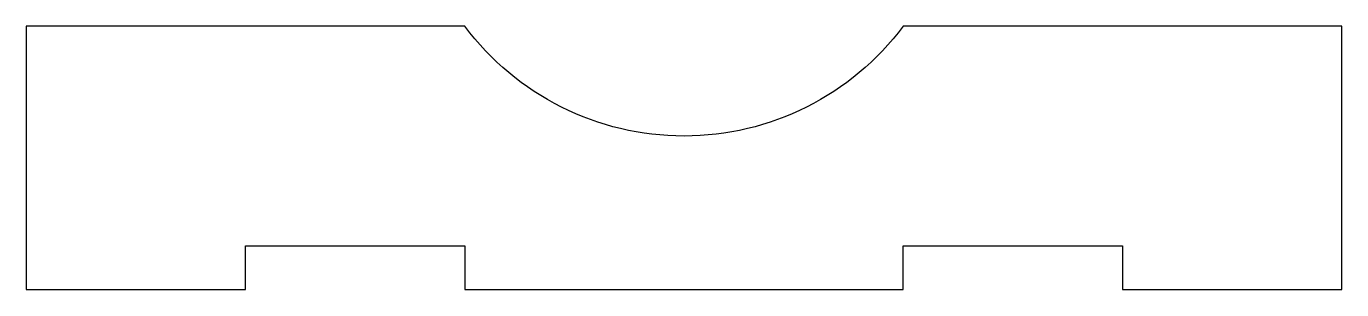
# Model space of a CAD drawing. Header units: millimetres. Extents: x 117 to 717, y 52 to 172.
import ezdxf

# ---------------------------------------------------------------- set-up
doc = ezdxf.new("R2010")
doc.units = ezdxf.units.MM

msp = doc.modelspace()

# ---------------------------------------------------------------- linework, layer by layer
msp.add_lwpolyline([(316.95, 172.13), (116.95, 172.13), (116.95, 52.13), (216.95, 52.13), (216.95, 72.13), (316.95, 72.13), (316.95, 52.13), (516.95, 52.13), (516.95, 72.13), (616.95, 72.13), (616.95, 52.13), (716.95, 52.13), (716.95, 172.13), (516.95, 172.13)])
msp.add_lwpolyline([(516.95, 172.13, -0.5), (316.95, 172.13, 1.409822)], format="xyb")

doc.saveas('drawing.dxf')
